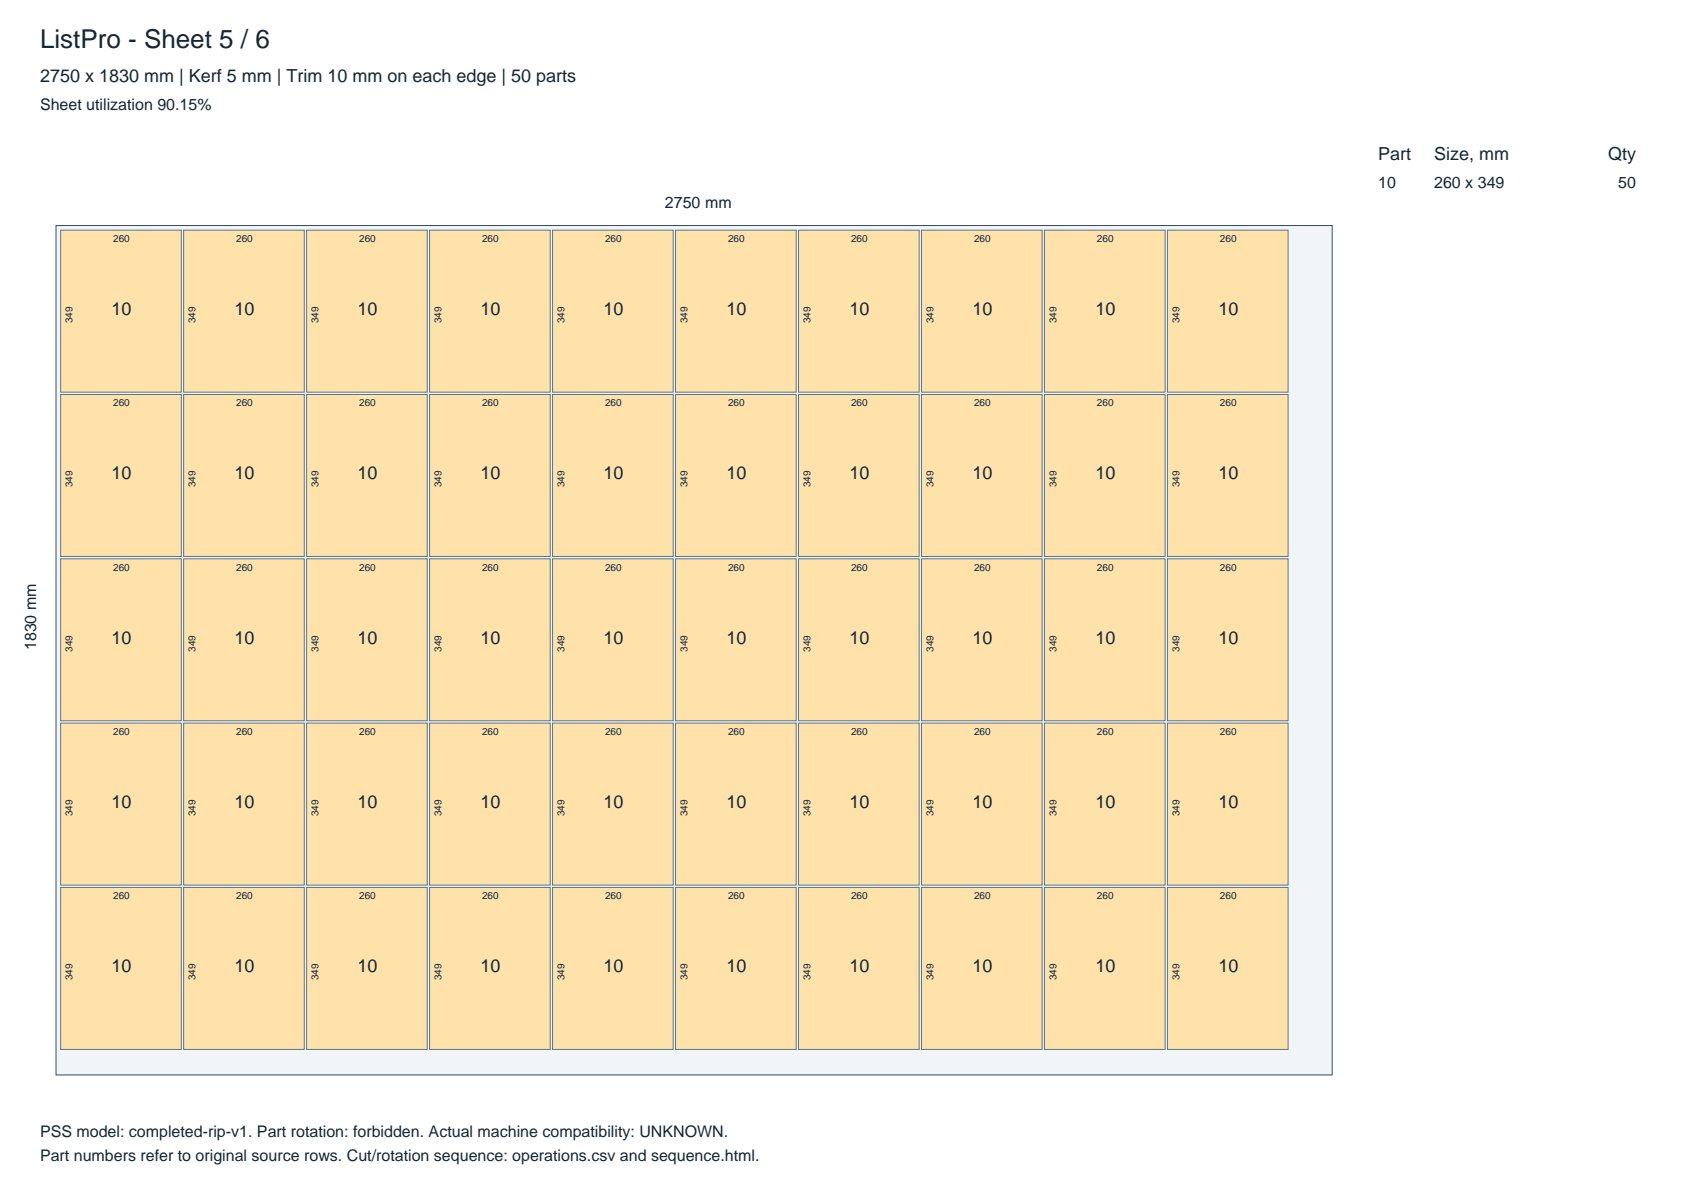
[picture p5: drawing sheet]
<svg xmlns="http://www.w3.org/2000/svg" width="297mm" height="210mm" viewBox="0 0 297 210" stroke-linecap="round" stroke-linejoin="round" font-family="sans-serif">
<defs><g id="words">
<text font-size="4.6" fill="#142638" x="7.1" y="8.5">ListPro - Sheet 5 / 6</text>
<g font-size="3.2" fill="#142638">
<text x="7.1" y="14.5">2750 x 1830 mm | Kerf 5 mm | Trim 10 mm on each edge | 50 parts</text>
<text x="243.1" y="28.2">Part</text>
<text x="252.9" y="28.2">Size, mm</text>
<text x="283.6" y="28.2">Qty</text>
<text x="19.7" y="55.6">10</text>
<text x="41.4" y="55.6">10</text>
<text x="63.1" y="55.6">10</text>
<text x="84.8" y="55.6">10</text>
<text x="106.4" y="55.6">10</text>
<text x="128.1" y="55.6">10</text>
<text x="149.8" y="55.6">10</text>
<text x="171.5" y="55.6">10</text>
<text x="193.2" y="55.6">10</text>
<text x="214.9" y="55.6">10</text>
<text x="19.7" y="84.5">10</text>
<text x="41.4" y="84.5">10</text>
<text x="63.1" y="84.5">10</text>
<text x="84.8" y="84.5">10</text>
<text x="106.4" y="84.5">10</text>
<text x="128.1" y="84.5">10</text>
<text x="149.8" y="84.5">10</text>
<text x="171.5" y="84.5">10</text>
<text x="193.2" y="84.5">10</text>
<text x="214.9" y="84.5">10</text>
<text x="19.7" y="113.5">10</text>
<text x="41.4" y="113.5">10</text>
<text x="63.1" y="113.5">10</text>
<text x="84.8" y="113.5">10</text>
<text x="106.4" y="113.5">10</text>
<text x="128.1" y="113.5">10</text>
<text x="149.8" y="113.5">10</text>
<text x="171.5" y="113.5">10</text>
<text x="193.2" y="113.5">10</text>
<text x="214.9" y="113.5">10</text>
<text x="19.7" y="142.5">10</text>
<text x="41.4" y="142.5">10</text>
<text x="63.1" y="142.5">10</text>
<text x="84.8" y="142.5">10</text>
<text x="106.4" y="142.5">10</text>
<text x="128.1" y="142.5">10</text>
<text x="149.8" y="142.5">10</text>
<text x="171.5" y="142.5">10</text>
<text x="193.2" y="142.5">10</text>
<text x="214.9" y="142.5">10</text>
<text x="19.7" y="171.5">10</text>
<text x="41.4" y="171.5">10</text>
<text x="63.1" y="171.5">10</text>
<text x="84.8" y="171.5">10</text>
<text x="106.4" y="171.5">10</text>
<text x="128.1" y="171.5">10</text>
<text x="149.8" y="171.5">10</text>
<text x="171.5" y="171.5">10</text>
<text x="193.2" y="171.5">10</text>
<text x="214.9" y="171.5">10</text>
</g>
<g font-size="2.8" fill="#142638">
<text x="7.1" y="19.4">Sheet utilization 90.15%</text>
<text x="243.1" y="33.2">10</text>
<text x="252.9" y="33.2">260 x 349</text>
<text x="285.4" y="33.2">50</text>
<text x="117.3" y="36.6">2750 mm</text>
<text x="6.3" y="114.7" transform="rotate(-90 6.3 114.7)">1830 mm</text>
<text x="7.1" y="200.5">PSS model: completed-rip-v1. Part rotation: forbidden. Actual machine compatibility: UNKNOWN.</text>
<text x="7.1" y="204.7">Part numbers refer to original source rows. Cut/rotation sequence: operations.csv and sequence.html.</text>
</g>
<g font-size="1.8" fill="#142638">
<text x="20" y="42.7">260</text>
<text x="41.6" y="42.7">260</text>
<text x="63.3" y="42.7">260</text>
<text x="85" y="42.7">260</text>
<text x="106.7" y="42.7">260</text>
<text x="128.4" y="42.7">260</text>
<text x="150.1" y="42.7">260</text>
<text x="171.8" y="42.7">260</text>
<text x="193.5" y="42.7">260</text>
<text x="215.2" y="42.7">260</text>
<text x="12.8" y="57" transform="rotate(-90 12.8 57)">349</text>
<text x="34.5" y="57" transform="rotate(-90 34.5 57)">349</text>
<text x="56.2" y="57" transform="rotate(-90 56.2 57)">349</text>
<text x="77.9" y="57" transform="rotate(-90 77.9 57)">349</text>
<text x="99.6" y="57" transform="rotate(-90 99.6 57)">349</text>
<text x="121.3" y="57" transform="rotate(-90 121.3 57)">349</text>
<text x="142.9" y="57" transform="rotate(-90 142.9 57)">349</text>
<text x="164.6" y="57" transform="rotate(-90 164.6 57)">349</text>
<text x="186.3" y="57" transform="rotate(-90 186.3 57)">349</text>
<text x="208" y="57" transform="rotate(-90 208 57)">349</text>
<text x="20" y="71.7">260</text>
<text x="41.6" y="71.7">260</text>
<text x="63.3" y="71.7">260</text>
<text x="85" y="71.7">260</text>
<text x="106.7" y="71.7">260</text>
<text x="128.4" y="71.7">260</text>
<text x="150.1" y="71.7">260</text>
<text x="171.8" y="71.7">260</text>
<text x="193.5" y="71.7">260</text>
<text x="215.2" y="71.7">260</text>
<text x="12.8" y="86" transform="rotate(-90 12.8 86)">349</text>
<text x="34.5" y="86" transform="rotate(-90 34.5 86)">349</text>
<text x="56.2" y="86" transform="rotate(-90 56.2 86)">349</text>
<text x="77.9" y="86" transform="rotate(-90 77.9 86)">349</text>
<text x="99.6" y="86" transform="rotate(-90 99.6 86)">349</text>
<text x="121.3" y="86" transform="rotate(-90 121.3 86)">349</text>
<text x="142.9" y="86" transform="rotate(-90 142.9 86)">349</text>
<text x="164.6" y="86" transform="rotate(-90 164.6 86)">349</text>
<text x="186.3" y="86" transform="rotate(-90 186.3 86)">349</text>
<text x="208" y="86" transform="rotate(-90 208 86)">349</text>
<text x="20" y="100.6">260</text>
<text x="41.6" y="100.6">260</text>
<text x="63.3" y="100.6">260</text>
<text x="85" y="100.6">260</text>
<text x="106.7" y="100.6">260</text>
<text x="128.4" y="100.6">260</text>
<text x="150.1" y="100.6">260</text>
<text x="171.8" y="100.6">260</text>
<text x="193.5" y="100.6">260</text>
<text x="215.2" y="100.6">260</text>
<text x="12.8" y="114.9" transform="rotate(-90 12.8 114.9)">349</text>
<text x="34.5" y="114.9" transform="rotate(-90 34.5 114.9)">349</text>
<text x="56.2" y="114.9" transform="rotate(-90 56.2 114.9)">349</text>
<text x="77.9" y="114.9" transform="rotate(-90 77.9 114.9)">349</text>
<text x="99.6" y="114.9" transform="rotate(-90 99.6 114.9)">349</text>
<text x="121.3" y="114.9" transform="rotate(-90 121.3 114.9)">349</text>
<text x="142.9" y="114.9" transform="rotate(-90 142.9 114.9)">349</text>
<text x="164.6" y="114.9" transform="rotate(-90 164.6 114.9)">349</text>
<text x="186.3" y="114.9" transform="rotate(-90 186.3 114.9)">349</text>
<text x="208" y="114.9" transform="rotate(-90 208 114.9)">349</text>
<text x="20" y="129.6">260</text>
<text x="41.6" y="129.6">260</text>
<text x="63.3" y="129.6">260</text>
<text x="85" y="129.6">260</text>
<text x="106.7" y="129.6">260</text>
<text x="128.4" y="129.6">260</text>
<text x="150.1" y="129.6">260</text>
<text x="171.8" y="129.6">260</text>
<text x="193.5" y="129.6">260</text>
<text x="215.2" y="129.6">260</text>
<text x="12.8" y="143.9" transform="rotate(-90 12.8 143.9)">349</text>
<text x="34.5" y="143.9" transform="rotate(-90 34.5 143.9)">349</text>
<text x="56.2" y="143.9" transform="rotate(-90 56.2 143.9)">349</text>
<text x="77.9" y="143.9" transform="rotate(-90 77.9 143.9)">349</text>
<text x="99.6" y="143.9" transform="rotate(-90 99.6 143.9)">349</text>
<text x="121.3" y="143.9" transform="rotate(-90 121.3 143.9)">349</text>
<text x="142.9" y="143.9" transform="rotate(-90 142.9 143.9)">349</text>
<text x="164.6" y="143.9" transform="rotate(-90 164.6 143.9)">349</text>
<text x="186.3" y="143.9" transform="rotate(-90 186.3 143.9)">349</text>
<text x="208" y="143.9" transform="rotate(-90 208 143.9)">349</text>
<text x="20" y="158.6">260</text>
<text x="41.6" y="158.6">260</text>
<text x="63.3" y="158.6">260</text>
<text x="85" y="158.6">260</text>
<text x="106.7" y="158.6">260</text>
<text x="128.4" y="158.6">260</text>
<text x="150.1" y="158.6">260</text>
<text x="171.8" y="158.6">260</text>
<text x="193.5" y="158.6">260</text>
<text x="215.2" y="158.6">260</text>
<text x="12.8" y="172.9" transform="rotate(-90 12.8 172.9)">349</text>
<text x="34.5" y="172.9" transform="rotate(-90 34.5 172.9)">349</text>
<text x="56.2" y="172.9" transform="rotate(-90 56.2 172.9)">349</text>
<text x="77.9" y="172.9" transform="rotate(-90 77.9 172.9)">349</text>
<text x="99.6" y="172.9" transform="rotate(-90 99.6 172.9)">349</text>
<text x="121.3" y="172.9" transform="rotate(-90 121.3 172.9)">349</text>
<text x="142.9" y="172.9" transform="rotate(-90 142.9 172.9)">349</text>
<text x="164.6" y="172.9" transform="rotate(-90 164.6 172.9)">349</text>
<text x="186.3" y="172.9" transform="rotate(-90 186.3 172.9)">349</text>
<text x="208" y="172.9" transform="rotate(-90 208 172.9)">349</text>
</g>
</g></defs>
<path d="M9.9 39.8h225v149.7h-225z" fill="#f2f5f7" stroke="#334d66" stroke-width=".18"/>
<g fill="#ffe2aa" stroke="#59758c" stroke-width=".18">
<path d="M10.7 40.6h21.3v28.5h-21.3z"/>
<path d="M32.4 40.6h21.3v28.5h-21.3z"/>
<path d="M54.1 40.6h21.3v28.5h-21.3z"/>
<path d="M75.8 40.6h21.2v28.5h-21.2z"/>
<path d="M97.5 40.6h21.2v28.5h-21.2z"/>
<path d="M119.1 40.6h21.3v28.5h-21.3z"/>
<path d="M140.8 40.6h21.3v28.5h-21.3z"/>
<path d="M162.5 40.6h21.3v28.5h-21.3z"/>
<path d="M184.2 40.6h21.3v28.5h-21.3z"/>
<path d="M205.9 40.6h21.3v28.5h-21.3z"/>
<path d="M10.7 69.6h21.3v28.5h-21.3z"/>
<path d="M32.4 69.6h21.3v28.5h-21.3z"/>
<path d="M54.1 69.6h21.3v28.5h-21.3z"/>
<path d="M75.8 69.6h21.2v28.5h-21.2z"/>
<path d="M97.5 69.6h21.2v28.5h-21.2z"/>
<path d="M119.1 69.6h21.3v28.5h-21.3z"/>
<path d="M140.8 69.6h21.3v28.5h-21.3z"/>
<path d="M162.5 69.6h21.3v28.5h-21.3z"/>
<path d="M184.2 69.6h21.3v28.5h-21.3z"/>
<path d="M205.9 69.6h21.3v28.5h-21.3z"/>
<path d="M10.7 98.5h21.3v28.6h-21.3z"/>
<path d="M32.4 98.5h21.3v28.6h-21.3z"/>
<path d="M54.1 98.5h21.3v28.6h-21.3z"/>
<path d="M75.8 98.5h21.2v28.6h-21.2z"/>
<path d="M97.5 98.5h21.2v28.6h-21.2z"/>
<path d="M119.1 98.5h21.3v28.6h-21.3z"/>
<path d="M140.8 98.5h21.3v28.6h-21.3z"/>
<path d="M162.5 98.5h21.3v28.6h-21.3z"/>
<path d="M184.2 98.5h21.3v28.6h-21.3z"/>
<path d="M205.9 98.5h21.3v28.6h-21.3z"/>
<path d="M10.7 127.5h21.3v28.6h-21.3z"/>
<path d="M32.4 127.5h21.3v28.6h-21.3z"/>
<path d="M54.1 127.5h21.3v28.6h-21.3z"/>
<path d="M75.8 127.5h21.2v28.6h-21.2z"/>
<path d="M97.5 127.5h21.2v28.6h-21.2z"/>
<path d="M119.1 127.5h21.3v28.6h-21.3z"/>
<path d="M140.8 127.5h21.3v28.6h-21.3z"/>
<path d="M162.5 127.5h21.3v28.6h-21.3z"/>
<path d="M184.2 127.5h21.3v28.6h-21.3z"/>
<path d="M205.9 127.5h21.3v28.6h-21.3z"/>
<path d="M10.7 156.5h21.3v28.5h-21.3z"/>
<path d="M32.4 156.5h21.3v28.5h-21.3z"/>
<path d="M54.1 156.5h21.3v28.5h-21.3z"/>
<path d="M75.8 156.5h21.2v28.5h-21.2z"/>
<path d="M97.5 156.5h21.2v28.5h-21.2z"/>
<path d="M119.1 156.5h21.3v28.5h-21.3z"/>
<path d="M140.8 156.5h21.3v28.5h-21.3z"/>
<path d="M162.5 156.5h21.3v28.5h-21.3z"/>
<path d="M184.2 156.5h21.3v28.5h-21.3z"/>
<path d="M205.9 156.5h21.3v28.5h-21.3z"/>
</g>
<use href="#words"/>
</svg>
